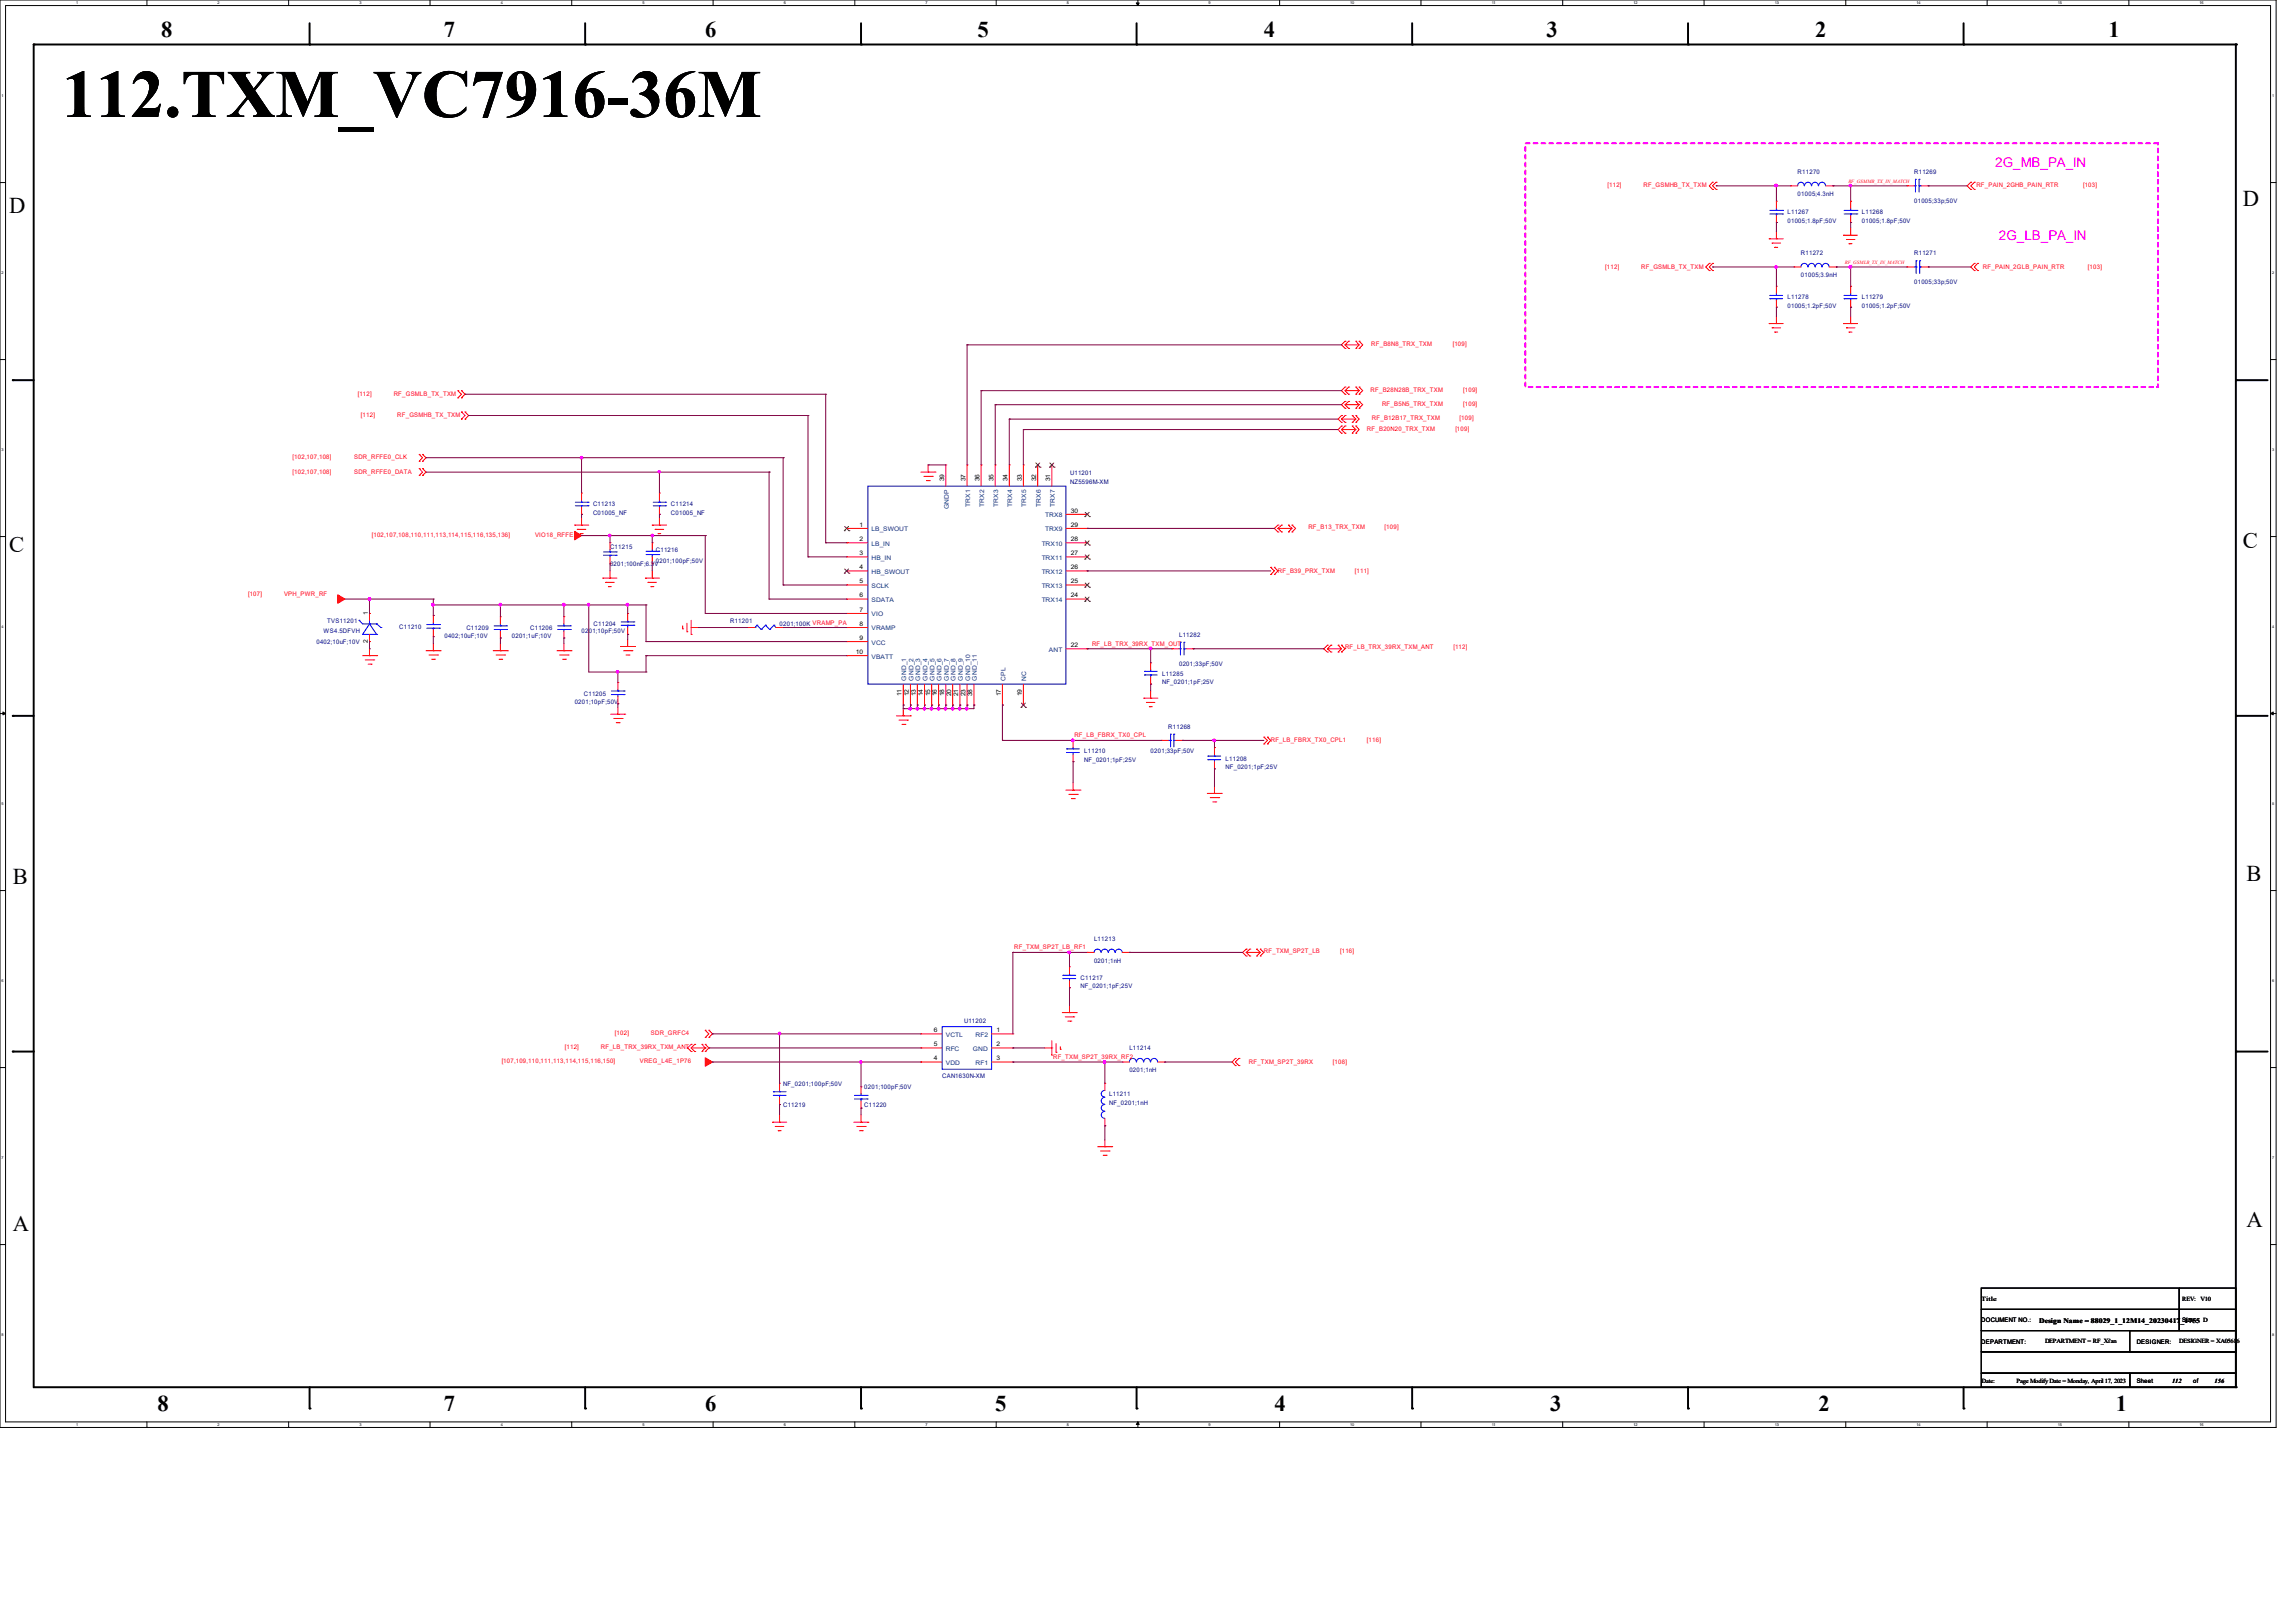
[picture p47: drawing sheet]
<svg xmlns="http://www.w3.org/2000/svg" width="297mm" height="210mm" viewBox="0 0 297 210" stroke-linecap="round" stroke-linejoin="round" font-family="sans-serif">
<defs><g id="words">
<text font-size="8.8" x="8" y="15.1">112.TXM_VC7916-36M</text>
<g font-size="2.9">
<text x="20.8" y="4.7">8</text>
<text x="57.4" y="4.7">7</text>
<text x="91.2" y="4.7">6</text>
<text x="126.4" y="4.7">5</text>
<text x="163.5" y="4.7">4</text>
<text x="200.1" y="4.7">3</text>
<text x="234.8" y="4.7">2</text>
<text x="272.8" y="4.7">1</text>
<text x="1.2" y="27.5">D</text>
<text x="290.1" y="26.6">D</text>
<text x="1.2" y="71.4">C</text>
<text x="290.1" y="71">C</text>
<text x="290.6" y="114">B</text>
<text x="1.7" y="114.4">B</text>
<text x="1.7" y="159.2">A</text>
<text x="290.6" y="158.8">A</text>
<text x="20.4" y="182.6">8</text>
<text x="57.4" y="182.6">7</text>
<text x="91.2" y="182.6">6</text>
<text x="128.7" y="182.6">5</text>
<text x="164.8" y="182.6">4</text>
<text x="200.5" y="182.6">3</text>
<text x="235.2" y="182.6">2</text>
<text x="273.7" y="182.6">1</text>
</g>
<g font-size="1.7" fill="#f0f">
<text x="258.1" y="21.5">2G_MB_PA_IN</text>
<text x="258.6" y="31.1">2G_LB_PA_IN</text>
</g>
<g font-size=".9">
<text x="263.8" y="171.2">Design Name = 88029_1_12M14_20230417</text>
<text x="282.1" y="171.2">_S1iiiz7e55 D</text>
<text x="282.1" y="171.2">_S1z7e55 D</text>
</g>
<g font-size=".8" fill="#000080">
<text x="232.5" y="22.5">R11270</text>
<text x="247.6" y="22.5">R11269</text>
<text x="231.2" y="27.7">L11267</text>
<text x="231.2" y="28.8">01005;1.8pF;50V</text>
<text x="232.5" y="25.4">01005;4.3nH</text>
<text x="240.8" y="27.7">L11268</text>
<text x="240.8" y="28.8">01005;1.8pF;50V</text>
<text x="247.6" y="26.2">01005;33p;50V</text>
<text x="233" y="33">R11272</text>
<text x="233" y="35.9">01005;3.9nH</text>
<text x="247.6" y="33">R11271</text>
<text x="231.2" y="38.7">L11278</text>
<text x="231.2" y="39.8">01005;1.2pF;50V</text>
<text x="240.8" y="38.7">L11279</text>
<text x="240.8" y="39.8">01005;1.2pF;50V</text>
<text x="247.6" y="36.8">01005;33p;50V</text>
<text x="76.7" y="65.5">C11213</text>
<text x="86.8" y="65.5">C11214</text>
<text x="138.4" y="61.5">U11201</text>
<text x="138.4" y="62.6">NZ5596M-XM</text>
<text x="76.7" y="66.6">C01005_NF</text>
<text x="78.9" y="71">C11215</text>
<text x="84.8" y="71.4">C11216</text>
<text x="86.8" y="66.6">C01005_NF</text>
<text x="78.9" y="73.3">0201;100nF;6.3V</text>
<text x="84.8" y="72.8">0201;100pF;50V</text>
<text x="40.9" y="83.3">0402;10uF;10V</text>
<text x="41.9" y="82">WS4.5DFVH</text>
<text x="42.3" y="80.6">TVS11201</text>
<text x="51.6" y="81.3">C11210</text>
<text x="57.5" y="82.6">0402;10uF;10V</text>
<text x="60.3" y="81.5">C11209</text>
<text x="66.2" y="82.6">0201;1uF;10V</text>
<text x="68.6" y="81.5">C11206</text>
<text x="75.2" y="82">02</text>
<text x="76.2" y="82">01;10pF;50V</text>
<text x="76.8" y="81">C11204</text>
<text x="94.4" y="80.6">R11201</text>
<text x="100.8" y="81">0201;100K</text>
<text x="152.5" y="82.4">L11282</text>
<text x="150.3" y="87.4">L11285</text>
<text x="150.3" y="88.5">NF_0201;1pF;25V</text>
<text x="152.5" y="86.1">0201;33pF;50V</text>
<text x="74.3" y="91.1">0201;10pF;50V</text>
<text x="75.5" y="90">C11205</text>
<text x="151.1" y="94.3">R11268</text>
<text x="140.3" y="97.5">L11210</text>
<text x="140.3" y="98.6">NF_0201;1pF;25V</text>
<text x="148.8" y="97.5">0201;33pF;50V</text>
<text x="158.5" y="98.4">L11208</text>
<text x="158.5" y="99.5">NF_0201;1pF;25V</text>
<text x="141.5" y="121.7">L11213</text>
<text x="141.5" y="124.5">0201;1nH</text>
<text x="139.8" y="126.7">C11217</text>
<text x="139.8" y="127.8">NF_0201;1pF;25V</text>
<text x="124.7" y="132.3">U11202</text>
<text x="146.1" y="135.9">L11214</text>
<text x="101.3" y="143.2">C11219</text>
<text x="101.3" y="140.5">NF_0201;100pF;50V</text>
<text x="111.8" y="143.2">C11220</text>
<text x="111.8" y="140.9">0201;100pF;50V</text>
<text x="121.9" y="139.4">CAN1630N-XM</text>
<text x="143.5" y="141.9">L11211</text>
<text x="143.5" y="143">NF_0201;1nH</text>
<text x="146.1" y="138.7">0201;1nH</text>
</g>
<g font-size=".8" fill="#f00">
<text x="207.9" y="24.3">[112]</text>
<text x="212.6" y="24.3">RF_GSMHB_TX_TXM</text>
<text x="255.7" y="24.3">RF_PAIN_2GHB_PAIN_RTR</text>
<text x="269.5" y="24.3">[103]</text>
<text x="207.6" y="34.8">[112]</text>
<text x="212.3" y="34.8">RF_GSMLB_TX_TXM</text>
<text x="256.5" y="34.8">RF_PAIN_2GLB_PAIN_RTR</text>
<text x="270.1" y="34.8">[103]</text>
<text x="177.4" y="44.7">RF_B8N8_TRX_TXM</text>
<text x="187.9" y="44.7">[109]</text>
<text x="46.3" y="51.2">[112]</text>
<text x="46.7" y="54">[112]</text>
<text x="50.9" y="51.2">RF_GSMLB_TX_TXM</text>
<text x="51.4" y="54">RF_GSMHB_TX_TXM</text>
<text x="177.3" y="50.7">RF_B28N28B_TRX_TXM</text>
<text x="178.8" y="52.5">RF_B5N5_TRX_TXM</text>
<text x="189.3" y="50.7">[109]</text>
<text x="189.3" y="52.5">[109]</text>
<text x="37.8" y="59.4">[102,107,108]</text>
<text x="45.8" y="59.4">SDR_RFFE0_CLK</text>
<text x="176.8" y="55.7">RF_B20N20_TRX_TXM</text>
<text x="177.5" y="54.3">RF_B12B17_TRX_TXM</text>
<text x="188.3" y="55.7">[109]</text>
<text x="188.8" y="54.3">[109]</text>
<text x="37.8" y="61.3">[102,107,108]</text>
<text x="45.8" y="61.3">SDR_RFFE0_DATA</text>
<text x="48.1" y="69.5">[102,107,108,110,111,113,114,115,116,135,136]</text>
<text x="69.2" y="69.5">VIO18_RFFE</text>
<text x="169.2" y="68.5">RF_B13_TRX_TXM</text>
<text x="179.1" y="68.5">[109]</text>
<text x="32.1" y="77.2">[107]</text>
<text x="36.7" y="77.2">VPH_PWR_RF</text>
<text x="165.3" y="74.1">RF_B39_PRX_TXM</text>
<text x="175.3" y="74.1">[111]</text>
<text x="105.1" y="80.8">VRAMP_PA</text>
<text x="141.3" y="83.6">RF_LB_TRX_39RX_TXM_OUT</text>
<text x="174" y="84">RF_LB_TRX_39RX_TXM_ANT</text>
<text x="188" y="84">[112]</text>
<text x="139" y="95.4">RF_LB_FBRX_TX0_CPL</text>
<text x="164.4" y="96">RF_LB_FBRX_TX0_CPL1</text>
<text x="176.8" y="96">[116]</text>
<text x="131.2" y="122.9">RF_TXM_SP2T_LB_RF1</text>
<text x="163.5" y="123.4">RF_TXM_SP2T_LB</text>
<text x="173.4" y="123.4">[116]</text>
<text x="64.9" y="137.5">[107,109,110,111,113,114,115,116,150]</text>
<text x="73.1" y="135.7">[112]</text>
<text x="77.7" y="135.7">RF_LB_TRX_39RX_TXM_ANT</text>
<text x="79.5" y="133.9">[102]</text>
<text x="82.8" y="137.5">VREG_L4E_1P76</text>
<text x="84.2" y="133.9">SDR_GRFC4</text>
<text x="136.2" y="137">RF_TXM_SP2T_39RX_RF2</text>
<text x="161.5" y="137.6">RF_TXM_SP2T_39RX</text>
<text x="172.4" y="137.6">[108]</text>
</g>
<g font-size=".8">
<text x="122.1" y="62.3" transform="rotate(-90 122.1 62.3)">39</text>
<text x="124.9" y="62.3" transform="rotate(-90 124.9 62.3)">37</text>
<text x="126.7" y="62.3" transform="rotate(-90 126.7 62.3)">36</text>
<text x="128.5" y="62.3" transform="rotate(-90 128.5 62.3)">35</text>
<text x="130.3" y="62.3" transform="rotate(-90 130.3 62.3)">34</text>
<text x="132.2" y="62.3" transform="rotate(-90 132.2 62.3)">33</text>
<text x="134" y="62.3" transform="rotate(-90 134 62.3)">32</text>
<text x="135.8" y="62.3" transform="rotate(-90 135.8 62.3)">31</text>
<text x="111.2" y="68.2">1</text>
<text x="111.2" y="70">2</text>
<text x="111.2" y="71.8">3</text>
<text x="138.5" y="71.8">27</text>
<text x="138.5" y="70">28</text>
<text x="138.5" y="68.2">29</text>
<text x="138.5" y="66.3">30</text>
<text x="111.2" y="73.7">4</text>
<text x="111.2" y="75.5">5</text>
<text x="111.2" y="77.3">6</text>
<text x="138.5" y="77.3">24</text>
<text x="138.5" y="75.5">25</text>
<text x="138.5" y="73.7">26</text>
<text x="47.6" y="83.2" transform="rotate(-90 47.6 83.2)">2</text>
<text x="47.6" y="79.6" transform="rotate(-90 47.6 79.6)">1</text>
<text x="111.2" y="79.2">7</text>
<text x="111.2" y="81">8</text>
<text x="111.2" y="82.8">9</text>
<text x="138.5" y="83.7">22</text>
<text x="110.7" y="84.6">10</text>
<text x="116.6" y="90.1" transform="rotate(-90 116.6 90.1)">11</text>
<text x="117.6" y="90.1" transform="rotate(-90 117.6 90.1)">12</text>
<text x="118.4" y="90.1" transform="rotate(-90 118.4 90.1)">13</text>
<text x="119.4" y="90.1" transform="rotate(-90 119.4 90.1)">14</text>
<text x="120.3" y="90.1" transform="rotate(-90 120.3 90.1)">15</text>
<text x="121.2" y="90.1" transform="rotate(-90 121.2 90.1)">16</text>
<text x="122.1" y="90.1" transform="rotate(-90 122.1 90.1)">18</text>
<text x="123" y="90.1" transform="rotate(-90 123 90.1)">20</text>
<text x="124" y="90.1" transform="rotate(-90 124 90.1)">21</text>
<text x="124.9" y="90.1" transform="rotate(-90 124.9 90.1)">23</text>
<text x="125.8" y="90.1" transform="rotate(-90 125.8 90.1)">38</text>
<text x="129.5" y="90.1" transform="rotate(-90 129.5 90.1)">17</text>
<text x="132.2" y="90.1" transform="rotate(-90 132.2 90.1)">19</text>
<text x="120.8" y="137.2">4</text>
<text x="120.8" y="135.4">5</text>
<text x="120.8" y="133.6">6</text>
<text x="128.9" y="133.6">1</text>
<text x="128.9" y="135.4">2</text>
<text x="128.9" y="137.2">3</text>
<text x="256.3" y="168.3">Title</text>
<text x="256.3" y="171.1">DOCUMENT NO.:</text>
<text x="256.3" y="173.9">DEPARTMENT:</text>
<text x="264.5" y="173.8">DEPARTMENT = RF_Xi'an</text>
<text x="276.4" y="173.9">DESIGNER:</text>
<text x="281.9" y="173.8">DESIGNER = XA0561</text>
<text x="282.3" y="168.3">REV:</text>
<text x="284.6" y="168.3">V10</text>
<text x="289.3" y="173.8">6</text>
<text x="256.4" y="178.9">Date:</text>
<text x="260.9" y="178.9">Page Modify Date = Monday, April 17, 2023</text>
<text x="276.4" y="179">Sheet</text>
<text x="281" y="178.9">112</text>
<text x="283.7" y="179">of</text>
<text x="286.5" y="178.9">156</text>
</g>
<g font-size=".8" fill="#004080">
<text x="122.7" y="65.9" transform="rotate(-90 122.7 65.9)">GNDP</text>
<text x="125.5" y="65.6" transform="rotate(-90 125.5 65.6)">TRX1</text>
<text x="127.3" y="65.6" transform="rotate(-90 127.3 65.6)">TRX2</text>
<text x="129.1" y="65.6" transform="rotate(-90 129.1 65.6)">TRX3</text>
<text x="130.9" y="65.6" transform="rotate(-90 130.9 65.6)">TRX4</text>
<text x="132.8" y="65.6" transform="rotate(-90 132.8 65.6)">TRX5</text>
<text x="134.6" y="65.6" transform="rotate(-90 134.6 65.6)">TRX6</text>
<text x="136.4" y="65.6" transform="rotate(-90 136.4 65.6)">TRX7</text>
<text x="112.7" y="68.7">LB_SWOUT</text>
<text x="112.7" y="70.6">LB_IN</text>
<text x="134.7" y="70.6">TRX10</text>
<text x="135.2" y="68.7">TRX9</text>
<text x="135.2" y="66.9">TRX8</text>
<text x="112.7" y="72.4">HB_IN</text>
<text x="112.7" y="74.3">HB_SWOUT</text>
<text x="112.7" y="76.1">SCLK</text>
<text x="112.7" y="77.9">SDATA</text>
<text x="134.7" y="77.9">TRX14</text>
<text x="134.7" y="76.1">TRX13</text>
<text x="134.7" y="74.3">TRX12</text>
<text x="134.7" y="72.4">TRX11</text>
<text x="112.7" y="79.8">VIO</text>
<text x="112.7" y="81.6">VRAMP</text>
<text x="112.7" y="83.4">VCC</text>
<text x="112.7" y="85.2">VBATT</text>
<text x="117.2" y="88.1" transform="rotate(-90 117.2 88.1)">GND_1</text>
<text x="118.2" y="88.1" transform="rotate(-90 118.2 88.1)">GND_2</text>
<text x="119" y="88.1" transform="rotate(-90 119 88.1)">GND_3</text>
<text x="120" y="88.1" transform="rotate(-90 120 88.1)">GND_4</text>
<text x="120.9" y="88.1" transform="rotate(-90 120.9 88.1)">GND_5</text>
<text x="121.8" y="88.1" transform="rotate(-90 121.8 88.1)">GND_6</text>
<text x="122.7" y="88.1" transform="rotate(-90 122.7 88.1)">GND_7</text>
<text x="123.6" y="88.1" transform="rotate(-90 123.6 88.1)">GND_8</text>
<text x="124.5" y="88.1" transform="rotate(-90 124.5 88.1)">GND_9</text>
<text x="125.5" y="88.1" transform="rotate(-90 125.5 88.1)">GND_10</text>
<text x="126.4" y="88.1" transform="rotate(-90 126.4 88.1)">GND_11</text>
<text x="130" y="88.1" transform="rotate(-90 130 88.1)">CPL</text>
<text x="132.8" y="88.1" transform="rotate(-90 132.8 88.1)">NC</text>
<text x="135.7" y="84.3">ANT</text>
<text x="122.3" y="137.8">VDD</text>
<text x="122.3" y="136">RFC</text>
<text x="122.3" y="134.2">VCTL</text>
<text x="125.9" y="136">GND</text>
<text x="126.2" y="134.2">RF2</text>
<text x="126.2" y="137.8">RF1</text>
</g>
<g font-size=".6" fill="#f00">
<text x="239.1" y="23.7">RF_GSMMB_TX_IN_MATCH</text>
<text x="238.6" y="34.2">RF_GSMLB_TX_IN_MATCH</text>
</g>
<g font-size=".5">
<text x="9.9" y=".6">1</text>
<text x="28.2" y=".6">2</text>
<text x="46.5" y=".6">3</text>
<text x="64.8" y=".6">4</text>
<text x="83.1" y=".6">5</text>
<text x="101.4" y=".6">6</text>
<text x="119.7" y=".6">7</text>
<text x="138" y=".6">8</text>
<text x="156.3" y=".6">9</text>
<text x="174.7" y=".6">10</text>
<text x="193" y=".6">11</text>
<text x="211.3" y=".6">12</text>
<text x="229.6" y=".6">13</text>
<text x="247.9" y=".6">14</text>
<text x="266.2" y=".6">15</text>
<text x="284.5" y=".6">16</text>
<text x=".2" y="12.6">1</text>
<text x="293.9" y="12.6">1</text>
<text x=".2" y="35.5">2</text>
<text x="293.9" y="35.5">2</text>
<text x=".2" y="58.4">3</text>
<text x="293.9" y="58.4">3</text>
<text x=".2" y="81.3">4</text>
<text x="293.9" y="81.3">4</text>
<text x=".2" y="104.2">5</text>
<text x="293.9" y="104.2">5</text>
<text x=".2" y="127.1">6</text>
<text x="293.9" y="127.1">6</text>
<text x=".2" y="150">7</text>
<text x="293.9" y="150">7</text>
<text x=".2" y="172.9">8</text>
<text x="293.9" y="172.9">8</text>
<text x="9.9" y="184.5">1</text>
<text x="28.2" y="184.5">2</text>
<text x="46.5" y="184.5">3</text>
<text x="64.8" y="184.5">4</text>
<text x="83.1" y="184.5">5</text>
<text x="101.4" y="184.5">6</text>
<text x="119.7" y="184.5">7</text>
<text x="138" y="184.5">8</text>
<text x="156.3" y="184.5">9</text>
<text x="174.7" y="184.5">10</text>
<text x="193" y="184.5">11</text>
<text x="211.3" y="184.5">12</text>
<text x="229.6" y="184.5">13</text>
<text x="247.9" y="184.5">14</text>
<text x="266.2" y="184.5">15</text>
<text x="284.5" y="184.5">16</text>
</g>
</g></defs>
<g fill="none" stroke="#000" stroke-width=".13">
<path d="M0 0h294.4v184.7h-294.4zM.7 .7h293v183.3h-293zM19 0v.7M37.3 0v.7M55.6 0v.7M74 0v.7M92.2 0v.7M110.6 0v.7M128.9 0v.7M147 .4h.4l-.2 .3zM147.2 0v.7M165.5 0v.7"/>
<path d="M183.8 0v.7M202.1 0v.7M220.4 0v.7M238.8 0v.7M257 0v.7M275.4 0v.7M0 23.6h.7M293.7 23.6h.7M0 46.5h.7M293.7 46.5h.7M0 69.4h.7M293.7 69.4h.7"/>
<path d="M0 92.3h.7M.4 92.1l.3 .2-.3 .2zM293.7 92.3l.3-.2v.4zM293.7 92.3h.7M0 115.2h.7M293.7 115.2h.7M0 138.1h.7M293.7 138.1h.7M0 161h.7M293.7 161h.7M19 184v.7M37.3 184v.7"/>
<path d="M55.6 184v.7M74 184v.7M92.2 184v.7M110.6 184v.7M128.9 184v.7M147.2 184l.2 .3h-.4zM147.2 184v.7M165.5 184v.7M183.8 184v.7M202.1 184v.7M220.4 184v.7M238.8 184v.7"/>
<path d="M257 184v.7M275.4 184v.7"/>
</g>
<path d="M147 .4h.4l-.2 .3zM.4 92.1l.3 .2-.3 .2zM293.7 92.3l.3-.2v.4zM147.2 184l.2 .3h-.4z" fill="#000"/>
<g fill="none" stroke="#000" stroke-width=".25">
<path d="M4.4 5.8h.1M4.4 5.8h284.8M4.4 5.8v173.7h284.8M40 5.8h.1M40 3v2.8M75.7 5.8h.1M75.7 3v2.8M111.4 5.8h.1M111.4 3v2.8M147 5.8h.1M147 3v2.8M182.7 5.8h.1"/>
<path d="M182.7 3v2.8M218.4 5.8h.1M218.4 3v2.8M254 5.8h.1M254 3v2.8M289.2 5.8h.1M289.2 5.8v173.7M1.7 49.2h.1M1.7 49.2h2.7M289.2 49.2h.1M289.2 49.2h4.1M1.7 92.6h.1"/>
<path d="M1.7 92.6h2.7M289.2 92.6h.1M289.2 92.6h4.1M1.7 136.1h.1M1.7 136.1h2.7M289.2 136.1h.1M289.2 136.1h4.1M40 179.5v2.7M75.7 179.5v2.7M111.4 179.5v2.7M147 179.5v2.7M182.7 179.5v2.7"/>
<path d="M218.4 179.5v2.7M254 179.5v2.7M289.2 179.5h.1M40 182.2h.1M75.7 182.2h.1M111.4 182.2h.1M147 182.2h.1M182.7 182.2h.1M218.4 182.2h.1M254 182.2h.1"/>
</g>
<path d="M197.3 18.5h81.8v31.6h-81.8z" fill="none" stroke="#f0f" stroke-width=".25" stroke-dasharray=".5 .5"/>
<g fill="none" stroke="#f00" stroke-width=".13">
<path d="M221.1 35h.1M221.1 34.1h.1M221.1 34.1l-.5 .4 .5 .5M221.5 24.5h.1M221.5 23.6h.1M221.5 35h.1M221.5 34.1h.1M221.5 23.6l-.4 .4 .4 .5M221.5 34.1l-.4 .4 .4 .5M222 24.5h.1M222 23.6h.1M222 23.6l-.5 .4 .5 .5"/>
<path d="M228.9 30.9h.1M228.9 30.9h1.8M229.2 31.5h.1M229.2 31.5h1.1M229.6 32h.1M229.6 32h.4M229.8 30.9h.1M229.8 30v.9M238.5 30.4h.1M238.5 30.4h1.8M238.8 31h.1M238.8 31h1.1"/>
<path d="M239.2 31.5h.1M239.2 31.5h.4M239.4 30.4h.1M239.4 29.5v.9M254.9 24.5h.1M254.9 23.6h.1M254.9 23.6l-.4 .4 .4 .5M255.4 23.6h.1M255.4 24.5h.1M255.4 35h.1M255.4 34.1h.1M255.4 23.6l-.5 .4 .5 .5"/>
<path d="M255.4 34.1l-.5 .4 .5 .5M255.8 34.1h.1M255.8 35h.1M255.8 34.1l-.4 .4 .4 .5M228.9 41.9h.1M228.9 41.9h1.8M229.2 42.4h.1M229.2 42.4h1.1M229.6 43h.1M229.6 43h.4M229.8 41.9h.1M229.8 40.9v1"/>
<path d="M238.5 41.9h.1M238.5 41.9h1.8M238.8 42.4h.1M238.8 42.4h1.1M239.2 43h.1M239.2 43h.4M239.4 41.9h.1M239.4 40.9v1M74.3 67.9h.1M74.3 67.9h1.9M74.7 68.5h.1M74.7 68.5h1.1"/>
<path d="M75.1 69h.1M75.1 69h.3M75.2 67.9h.1M75.2 67v.9M78 74.8h.1M78 74.8h1.8M78.4 75.4h.1M78.4 75.4h1.1M78.7 75.9h.1M78.7 75.9h.4M78.9 74.8h.1M78.9 73.9v.9"/>
<path d="M83.5 74.8h.1M83.5 74.8h1.8M83.8 75.4h.1M83.8 75.4h1.1M84.2 75.9h.1M84.2 75.9h.4M84.4 67.9h.1M84.4 74.8h.1M84.4 67.9h1.8M84.4 73.9v.9M84.8 68.5h.1M84.8 68.5h1.1"/>
<path d="M85.1 69h.1M85.1 69h.4M85.3 67.9h.1M85.3 67v.9M119.1 61.1h1.8M119.5 61.6h1.1M119.8 62.2h.4M120.1 61.1h.1M120.1 60.2v.9M120.2 62.2h.1M120.6 61.6h.1M120.9 61.1h.1"/>
<path d="M46.9 84.8h1.8M47.2 85.4h1.1M47.6 85.9h.4M47.8 84.8h.1M47.8 83.9v.9M48 85.9h.1M48.3 85.4h.1M48.7 84.8h.1M55.1 84.2h1.8M55.5 84.8h1.1M55.8 85.3h.4M56 84.2h.1"/>
<path d="M56 83.3v.9M56.2 85.3h.1M56.6 84.8h.1M56.9 84.2h.1M63.8 84.2h1.9M64.2 84.8h1.1M64.6 85.3h.3M64.7 84.2h.1M64.7 83.3v.9M64.9 85.3h.1M65.3 84.8h.1M65.7 84.2h.1"/>
<path d="M72.1 84.2h1.8M72.4 84.8h1.1M72.8 85.3h.4M72.9 84.2h.1M72.9 83.3v.9M73.2 85.3h.1M73.5 84.8h.1M73.9 84.2h.1M79 92.4h1.8M79.4 93h1.1M79.7 93.5h.4M79.9 92.4h.1"/>
<path d="M79.9 91.5v.9M80.1 93.5h.1M80.3 83.7h1.8M80.5 93h.1M80.6 84.2h1.1M80.8 92.4h.1M81 84.8h.4M81.2 83.7h.1M81.2 82.8v.9M81.4 84.8h.1M81.7 84.2h.1M82.1 83.7h.1"/>
<path d="M88.3 81.4h.1M88.3 81v.4M88.9 81.7h.1M88.9 80.6v1.1M89.4 81.2h.1M89.4 82.1h.1M89.4 81.2h.9M89.4 80.3v1.8M116 92.6h1.8M116.3 93.2h1.1M116.7 93.7h.4M116.8 92.6h.1"/>
<path d="M116.8 91.7v.9M117.1 93.7h.1M117.4 93.2h.1M117.8 92.6h.1M148 90.3h.1M148 90.3h1.8M148.3 90.9h.1M148.3 90.9h1.1M148.7 91.4h.1M148.7 91.4h.4M148.8 90.3h.1M148.8 89.4v.9"/>
<path d="M137.9 102.2h1.8M138.3 102.8h1.1M138.6 103.3h.4M138.8 102.2h.1M138.8 101.3v.9M139 103.3h.1M139.4 102.8h.1M139.7 102.2h.1M156.2 102.7h1.8M156.5 103.2h1.1M156.9 103.8h.4M157.1 102.7h.1"/>
<path d="M157.1 101.8v.9M157.3 103.8h.1M157.6 103.2h.1M158 102.7h.1M135.1 135.6h1M136.1 135.6h.1M136.1 136.5h.1M136.1 134.7v1.8M136.6 136.1h.1M136.6 135v1.1M137.2 135.8h.1M137.2 135.4v.4"/>
<path d="M137.4 131h1.8M137.8 131.6h1.1M138.1 132.1h.4M138.3 131h.1M138.3 130.1v.9M138.5 132.1h.1M138.9 131.6h.1M139.2 131h.1M99.9 145.2h.1M99.9 145.2h1.9M100.3 145.8h.1M100.3 145.8h1.1"/>
<path d="M100.7 146.3h.1M100.7 146.3h.3M100.8 145.2h.1M100.8 144.3v.9M110.4 145.2h1.9M110.8 145.8h1.1M111.2 146.3h.3M111.4 145.2h.1M111.4 144.3v.9M111.5 146.3h.1M111.9 145.8h.1M112.3 145.2h.1"/>
<path d="M142 148.4h1.8M142.4 148.9h1.1M142.7 149.5h.4M142.9 148.4h.1M142.9 147.5v.9M143.1 149.5h.1M143.5 148.9h.1M143.8 148.4h.1"/>
</g>
<path d="M91.2 136.9l1 .5-1 .6z" fill-rule="evenodd" fill="#f00"/>
<g fill="none" stroke="#f00" stroke-width=".13">
<path d="M173.5 53.8h.1M173.5 54.7h.1M173.5 54.2h.1M173.5 55.1h.1M173.5 56h.1M173.5 55.6h.1M173.5 53.8l-.4 .4 .4 .5M173.5 54.2l.5 .5M173.5 54.2h1.9M173.5 55.1l-.4 .5 .4 .4M173.5 55.6l.5 .4M173.5 55.6h1.9"/>
<path d="M174 44.2h.1M174 45.1h.1M174 44.6h.1M174 50.1h.1M174 51h.1M174 50.5h.1M174 51.9h.1M174 52.8h.1M174 52.4h.1M174 54.7h.1M174 53.8h.1M174 56h.1"/>
<path d="M174 55.1h.1M174 44.2l-.5 .4 .5 .5M174 44.6l.5 .5M174 44.6h1.8M174 50.1l-.5 .4 .5 .5M174 50.5l.5 .5M174 50.5h1.8M174 51.9l-.5 .5 .5 .4M174 52.4l.5 .4M174 52.4h1.8M174 53.8l-.5 .4M174 55.1l-.5 .5"/>
<path d="M174.5 45.1h.1M174.5 44.2h.1M174.5 51h.1M174.5 50.1h.1M174.5 52.8h.1M174.5 51.9h.1M174.5 44.2l-.5 .4M174.5 50.1l-.5 .4M174.5 51.9l-.5 .5M174.9 53.8h.1M174.9 54.7h.1M174.9 55.1h.1"/>
<path d="M174.9 56h.1M174.9 53.8l.5 .4M174.9 55.1l.5 .5M175.4 44.2h.1M175.4 45.1h.1M175.4 50.1h.1M175.4 51h.1M175.4 51.9h.1M175.4 52.8h.1M175.4 54.7h.1M175.4 53.8h.1M175.4 56h.1"/>
<path d="M175.4 55.1h.1M175.4 44.2l.4 .4M175.4 51.9l.4 .5M175.4 50.1l.4 .4M175.4 53.8l.4 .4-.4 .5M175.4 54.2l-.5 .5M175.4 55.1l.4 .5-.4 .4M175.4 55.6l-.5 .4M175.8 45.1h.1M175.8 44.2h.1M175.8 51h.1M175.8 50.1h.1"/>
<path d="M175.8 52.8h.1M175.8 51.9h.1M175.8 44.2l.5 .4-.5 .5M175.8 44.6l-.4 .5M175.8 50.1l.5 .4-.5 .5M175.8 50.5l-.4 .5M175.8 51.9l.5 .5-.5 .4M175.8 52.4l-.4 .4M164.4 73.4h.1M164.4 74.3h.1M164.4 73.4l.4 .5-.4 .4M164.8 73.4h.1"/>
<path d="M164.8 74.3h.1M164.8 73.4l.5 .5-.5 .4M165.3 67.9h.1M165.3 68.8h.1M165.3 68.4h.1M165.3 67.9l-.5 .5 .5 .4M165.3 68.4l.5 .4M165.3 68.4h1.8M165.8 68.8h.1M165.8 67.9h.1M165.8 67.9l-.5 .5M166.7 67.9h.1"/>
<path d="M166.7 68.8h.1M166.7 67.9l.4 .5M167.1 68.8h.1M167.1 67.9h.1M167.1 67.9l.5 .5-.5 .4M167.1 68.4l-.4 .4M163.5 95.4h.1M163.5 96.3h.1M163.5 95.4l.5 .4-.5 .5M164 95.4h.1M164 96.3h.1M164 95.4l.4 .4-.4 .5"/>
<path d="M171.7 83.5h.1M171.7 84.4h.1M171.7 83.9h.1M171.7 83.5l-.5 .4 .5 .5M171.7 83.9l.5 .5M171.7 83.9h1.8M172.2 84.4h.1M172.2 83.5h.1M172.2 83.5l-.5 .4M173.1 83.5h.1M173.1 84.4h.1M173.1 83.5l.4 .4"/>
<path d="M173.5 84.4h.1M173.5 83.5h.1M173.5 83.5l.5 .4-.5 .5M173.5 83.9l-.4 .5M89.4 136.1h.1M89.4 135.1h.1M89.4 135.1l-.5 .5 .5 .5M89.4 135.6l.5 .5M89.4 135.6h1.8M89.9 135.1h.1M89.9 136.1h.1M89.9 135.1l-.5 .5"/>
<path d="M90.8 136.1h.1M90.8 135.1h.1M90.8 135.1l.4 .5M91.2 136.9l1 .5-1 .6zM91.2 134.2h.1M91.2 133.3h.1M91.2 135.1h.1M91.2 136.1h.1M91.2 135.6h.1M91.2 133.3l.5 .5-.5 .4M91.2 135.1l.5 .5-.5 .5M91.2 135.6l-.4 .5"/>
<path d="M91.7 133.3h.1M91.7 134.2h.1M91.7 133.3l.5 .5-.5 .4M159.8 137.9h.1M159.8 136.9h.1M159.8 136.9l-.4 .5 .4 .5M160.3 136.9h.1M160.3 137.9h.1M160.3 136.9l-.5 .5 .5 .5M161.2 122.8h.1M161.2 123.7h.1M161.2 123.2h.1"/>
<path d="M161.2 122.8l-.5 .4 .5 .5M161.2 123.2l.5 .5M161.2 123.2h1.8M161.7 123.7h.1M161.7 122.8h.1M161.7 122.8l-.5 .4M162.6 122.8h.1M162.6 123.7h.1M162.6 122.8l.4 .4M163 123.7h.1M163 122.8h.1M163 122.8l.5 .4-.5 .5"/>
<path d="M163 123.2l-.4 .5"/>
</g>
<path d="M43.7 77l.9 .5-.9 .6z" fill-rule="evenodd" fill="#f00"/>
<path d="M43.7 77l.9 .5-.9 .6z" fill="none" stroke="#f00" stroke-width=".13"/>
<path d="M74.3 68.7l.9 .6-.9 .5z" fill-rule="evenodd" fill="#f00"/>
<g fill="none" stroke="#f00" stroke-width=".13">
<path d="M229.8 28.8h.1M229.8 26h.1M229.8 39.8h.1M229.8 37h.1M229.8 26v1M229.8 27.9v.9M229.8 37v.9M229.8 38.9v.9M231.6 24h.1M231.6 24h.9M232.1 34.5h.1M232.1 34.5h.9"/>
<path d="M236.2 24h.9M236.6 34.5h.9M237.1 24h.1M237.5 34.5h.1M239.4 39.8h.1M239.4 37h.1M239.4 28.8h.1M239.4 26h.1M239.4 26v1M239.4 27.9v.9M239.4 37v.9M239.4 38.9v.9"/>
<path d="M246.7 24h.1M246.7 34.5h.1M246.7 24h.9M246.7 34.5h.9M248.5 24h.9M248.5 34.5h.9M249.4 24h.1M249.4 34.5h.1M54.2 58.8h.1M54.2 59.7h.1M54.2 58.8l.5 .4-.5 .5M54.7 59.7h.1"/>
<path d="M54.7 58.8h.1M54.7 58.8l.4 .4-.4 .5M59.2 50.5h.1M59.2 51.5h.1M59.2 50.5l.5 .5-.5 .5M59.7 51.5h.1M59.7 50.5h.1M59.7 53.3h.1M59.7 54.2h.1M59.7 50.5l.5 .5-.5 .5M59.7 53.3l.5 .5-.5 .4M60.2 54.2h.1"/>
<path d="M60.2 53.3h.1M60.2 53.3l.4 .5-.4 .4M47.8 79.4h.1M47.8 79.4v.9M54.2 60.6h.1M54.2 61.5h.1M54.2 60.6l.5 .5-.5 .4M54.7 61.5h.1M54.7 60.6h.1M54.7 60.6l.4 .5-.4 .4M56 79.6h.1M56 79.6v1"/>
<path d="M64.7 79.8h.1M64.7 79.8v.9M72.9 79.8h.1M72.9 79.8v.9M74.3 68.7l.9 .6-.9 .5zM75.2 66.5h.1M75.2 63.8h.1M75.2 63.8v.9M75.2 65.7v.8M78.9 72.9h.1M78.9 70.2h.1M78.9 70.2v.9"/>
<path d="M78.9 72.1v.8M81.2 79.4h.1M81.2 79.4v.9M84.4 70.2h.1M84.4 72.9h.1M84.4 70.2v.9M84.4 72.1v.8M85.3 66.5h.1M85.3 63.8h.1M85.3 63.8v.9M85.3 65.7v.8M109.5 68.4h.1"/>
<path d="M109.5 70.2h.1M109.5 72.1h.1M109.5 73.9h.1M109.5 75.7h.1M109.5 77.5h.1M109.5 79.4h.1M109.5 68.4h2.8M109.5 70.2h2.8M109.5 72.1h2.8M109.5 73.9h2.8M109.5 75.7h2.8M109.5 77.5h2.8"/>
<path d="M109.5 79.4h2.8M122.3 60.2h.1M122.3 60.2v2.7M125.1 60.2h.1M125.1 60.2v2.7M126.9 60.2h.1M126.9 60.2v2.7M128.7 60.2h.1M128.7 60.2v2.7M130.6 60.2h.1M130.6 60.2v2.7M132.4 60.2h.1"/>
<path d="M132.4 60.2v2.7M134.2 60.2h.1M134.2 60.2v2.7M136.1 60.2h.1M136.1 60.2v2.7M137.9 68.4h2.7M137.9 70.2h2.7M137.9 72.1h2.7M137.9 73.9h2.7M137.9 75.7h2.7M137.9 77.5h2.7M137.9 66.5h2.7"/>
<path d="M140.6 77.5h.1M140.6 75.7h.1M140.6 73.9h.1M140.6 72.1h.1M140.6 70.2h.1M140.6 68.4h.1M140.6 66.5h.1M47.8 83h.1M47.8 82.1v.9M56 82.4h.1M56 81.4v1M64.7 82.5h.1"/>
<path d="M64.7 81.7v.8M72.9 82.5h.1M72.9 81.7v.8M79.9 88.3h.1M79.9 91.1h.1M79.9 88.3v.9M79.9 90.1v1M81.2 82.1h.1M81.2 81.2v.9M96.7 81.2h.1M96.7 81.2h1M100.4 81.2h.9"/>
<path d="M101.3 81.2h.1M109.5 81.2h.1M109.5 83h.1M109.5 84.8h.1M109.5 81.2h2.8M109.5 83h2.8M109.5 84.8h2.8M116.8 91.2h.1M116.8 88.5v2.7M117.8 91.2h.1M117.8 88.5v2.7M118.7 91.2h.1"/>
<path d="M118.7 88.5v2.7M119.6 91.2h.1M119.6 88.5v2.7M120.5 91.2h.1M120.5 88.5v2.7M121.4 91.2h.1M121.4 88.5v2.7M122.3 91.2h.1M122.3 88.5v2.7M123.2 91.2h.1M123.2 88.5v2.7M124.2 91.2h.1"/>
<path d="M124.2 88.5v2.7M125.1 91.2h.1M125.1 88.5v2.7M126 91.2h.1M126 88.5v2.7M129.7 91.2h.1M129.7 88.5v2.7M132.4 91.2h.1M132.4 88.5v2.7M137.9 83.9h2.7M138.8 95.8h.1M138.8 98.6h.1"/>
<path d="M138.8 95.8v.9M138.8 97.7v.9M140.6 83.9h.1M148.8 85.8h.1M148.8 88.5h.1M148.8 85.8v.9M148.8 87.6v.9M150.2 95.8h.1M150.2 95.8h.9M151.6 83.9h.1M151.6 83.9h.9M152.1 95.8h.9"/>
<path d="M153 95.8h.1M153.4 83.9h.9M154.3 83.9h.1M157.1 96.7h.1M157.1 99.5h.1M157.1 96.7v1M157.1 98.6v.9M119.1 137.4h.1M119.1 135.6h.1M119.1 133.8h.1M119.1 137.4h2.8M119.1 133.8h2.8"/>
<path d="M119.1 135.6h2.8M128.3 137.4h2.7M128.3 133.8h2.7M128.3 135.6h2.7M131 133.8h.1M131 135.6h.1M131 137.4h.1M138.3 125.1h.1M138.3 127.8h.1M138.3 125.1v.9M138.3 126.9v.9M140.6 123.2h.1"/>
<path d="M140.6 123.2h.9M145.2 137.4h.1M145.2 123.2h.9M145.2 137.4h.9M146.1 123.2h.1M149.8 137.4h.9M150.7 137.4h.1M100.8 140.2h.1M100.8 142.9h.1M100.8 140.2v.9M100.8 142v.9M111.4 140.6h.1"/>
<path d="M111.4 143.4h.1M111.4 140.6v.9M111.4 142.5v.9M142.9 145.7h.1M142.9 140.2h.1M142.9 140.2v.9M142.9 144.7v1"/>
</g>
<path d="M256.3 166.7h25.6v2.7h-25.6zM256.3 169.4h25.6v2.8h-25.6zM256.3 177.7h19.2v1.8h-19.2zM256.3 174.9h32.9v2.8h-32.9zM256.3 172.2h32.9v2.7h-32.9zM275.5 177.7h13.7v1.8h-13.7zM275.5 172.2h13.7v2.7h-13.7zM281.9 166.7h7.3v2.7h-7.3zM281.9 169.4h7.3v2.8h-7.3z" fill="none" stroke="#000" stroke-width=".13"/>
<g fill="none" stroke="#00f" stroke-width=".13">
<path d="M228.9 38.2h.1M228.9 38.7h.1M228.9 38.2h1.7M228.9 38.7h1.7M228.9 27.2h1.7M228.9 27.7h1.7M229.8 27.7h.1M229.8 27.2h.1M229.8 38.7h.1M229.8 38.2h.1M229.8 27v.2M229.8 27.7v.2"/>
<path d="M229.8 37.9v.3M229.8 38.7v.2M230.6 27.2h.1M230.6 27.7h.1M233.4 24a.43 .43 0 0 0-.4-.4 .43 .43 0 0 0-.5 .4M233.8 34.5a.44 .44 0 0 0-.4-.4 .44 .44 0 0 0-.4 .4M234.3 24a.44 .44 0 0 0-.4-.4 .44 .44 0 0 0-.5 .4M234.8 34.5a.44 .44 0 0 0-.5-.4 .44 .44 0 0 0-.4 .4M235.2 24a.43 .43 0 0 0-.4-.4 .43 .43 0 0 0-.4 .4M235.7 34.5a.43 .43 0 0 0-.5-.4 .43 .43 0 0 0-.4 .4M236.1 24a.44 .44 0 0 0-.4-.4 .44 .44 0 0 0-.5 .4M236.6 34.5a.44 .44 0 0 0-.4-.4 .44 .44 0 0 0-.5 .4"/>
<path d="M238.5 38.2h.1M238.5 38.7h.1M238.5 38.2h1.7M238.5 38.7h1.7M238.5 27.2h1.7M238.5 27.7h1.7M239.4 38.7h.1M239.4 38.2h.1M239.4 27.7h.1M239.4 27.2h.1M239.4 27v.2M239.4 27.7v.2"/>
<path d="M239.4 37.9v.3M239.4 38.7v.2M240.2 27.2h.1M240.2 27.7h.1M247.6 24h.2M247.6 34.5h.3M247.8 24h.1M247.8 23.2h.1M247.8 23.2v1.6M247.9 33.7h.1M247.9 34.5h.1M247.9 33.7v1.7"/>
<path d="M248.2 23.2h.1M248.2 24h.1M248.2 24h.3M248.2 23.2v1.6M248.3 34.5h.1M248.3 33.7h.1M248.3 34.5h.2M248.3 33.7v1.7M74.4 65h1.7M74.4 65.4h1.7M75.2 65.4h.1M75.2 65h.1"/>
<path d="M75.2 64.7v.3M75.2 65.4v.3M76.1 65h.1M76.1 65.4h.1M78.1 71.4h1.6M78.1 71.8h1.6M78.9 71.8h.1M78.9 71.4h.1M78.9 71.1v.3M78.9 71.8v.3M79.7 71.4h.1M79.7 71.8h.1"/>
<path d="M83.6 71.8h1.6M83.6 71.3h1.6M84.4 71.3h.1M84.4 71.8h.1M84.4 71.1v.2M84.4 71.8v.3M84.5 65h1.6M84.5 65.4h1.6M85.2 71.8h.1M85.2 71.3h.1M85.3 65.4h.1M85.3 65h.1"/>
<path d="M85.3 64.7v.3M85.3 65.4v.3M86.1 65h.1M86.1 65.4h.1M112.3 62.9h25.6v25.6h-25.6zM46.4 80.3h.1M46.4 80.3l.5 .4h1.8M46.9 82.1h.1M46.9 82.1h1.8M47.8 80.7h.1M47.8 80.7l-.9 1.4M47.8 80.7l.9 1.4"/>
<path d="M47.8 80.3v.4M48.7 82.1h.1M48.7 80.7h.1M48.7 80.7l.6 .5M49.3 81.2h.1M55.2 80.8h1.7M55.2 81.3h1.7M56 81.3h.1M56 80.8h.1M56 80.6v.2M56 81.3v.1M56.9 80.8h.1"/>
<path d="M56.9 81.3h.1M63.9 81h1.6M63.9 81.4h1.6M64.7 81.4h.1M64.7 81h.1M64.7 80.7v.3M64.7 81.4v.3M65.5 81h.1M65.5 81.4h.1M72.1 81h1.7M72.1 81.4h1.7M72.9 81.4h.1"/>
<path d="M72.9 81h.1M72.9 80.7v.3M72.9 81.4v.3M73.8 81h.1M73.8 81.4h.1M79.1 89.9h1.6M79.1 89.4h1.6M79.9 89.4h.1M79.9 89.9h.1M79.9 89.2v.2M79.9 89.9v.2M80.3 80.9h1.7"/>
<path d="M80.3 80.5h1.7M80.7 89.9h.1M80.7 89.4h.1M81.2 80.5h.1M81.2 80.9h.1M81.2 80.3v.2M81.2 80.9v.3M82 80.9h.1M82 80.5h.1M97.7 81.2h.1M97.9 80.9h.1M97.9 80.9l.6 .5"/>
<path d="M97.9 80.9l-.2 .3M98.5 81.4h.1M99 80.9h.1M99 80.9l.6 .5M99 80.9l-.5 .5M99.6 81.4h.1M100.1 80.9h.1M100.1 80.9l.3 .3M100.1 80.9l-.5 .5M138 97.4h.1M138 96.9h.1M138 97.4h1.6"/>
<path d="M138 96.9h1.6M138.8 96.9h.1M138.8 97.4h.1M138.8 96.7v.2M138.8 97.4v.3M148 87.3h.1M148 86.9h.1M148 87.3h1.7M148 86.9h1.7M148.8 86.9h.1M148.8 87.3h.1M148.8 86.7v.2"/>
<path d="M148.8 87.3v.3M151.1 95.8h.3M151.4 95h.1M151.4 95.8h.1M151.4 95v1.6M151.8 95.8h.1M151.8 95h.1M151.8 95.8h.3M151.8 95v1.6M152.5 83.9h.2M152.7 83.9h.1M152.7 83.1h.1"/>
<path d="M152.7 83.1v1.7M153.2 83.1h.1M153.2 83.9h.1M153.2 83.9h.2M153.2 83.1v1.7M156.3 98.3h.1M156.3 97.8h.1M156.3 98.3h1.6M156.3 97.8h1.6M157.1 97.8h.1M157.1 98.3h.1M157.1 97.7v.1"/>
<path d="M157.1 98.3v.3M121.9 132.8h6.4v5.5h-6.4zM137.5 126.6h.1M137.5 126.2h.1M137.5 126.6h1.6M137.5 126.2h1.6M138.3 126.2h.1M138.3 126.6h.1M138.3 126v.2M138.3 126.6v.3M141.5 123.2a.45 .45 0 0 1 .5-.4 .45 .45 0 0 1 .4 .4M142.5 123.2a.45 .45 0 0 1 .4-.4 .45 .45 0 0 1 .4 .4"/>
<path d="M143.4 123.2a.42 .42 0 0 1 .4-.4 .42 .42 0 0 1 .4 .4M144.3 123.2a.45 .45 0 0 1 .4-.4 .45 .45 0 0 1 .5 .4M147 137.4a.44 .44 0 0 0-.5-.5 .44 .44 0 0 0-.4 .5M147.9 137.4a.44 .44 0 0 0-.4-.5 .44 .44 0 0 0-.5 .5M148.8 137.4a.43 .43 0 0 0-.4-.5 .43 .43 0 0 0-.4 .5M149.7 137.4a.44 .44 0 0 0-.4-.5 .44 .44 0 0 0-.5 .5M100 141.7h.1M100 141.3h.1M100 141.7h1.7M100 141.3h1.7M100.8 141.3h.1M100.8 141.7h.1"/>
<path d="M100.8 141.1v.2M100.8 141.7v.3M110.5 142.2h1.7M110.5 141.7h1.7M111.4 141.7h.1M111.4 142.2h.1M111.4 141.5v.2M111.4 142.2v.3M112.2 142.2h.1M112.2 141.7h.1M142.9 143.8a.44 .44 0 0 0-.4 .4 .44 .44 0 0 0 .4 .5M142.9 142.9a.43 .43 0 0 0-.4 .4 .43 .43 0 0 0 .4 .5"/>
<path d="M142.9 142a.44 .44 0 0 0-.4 .4 .44 .44 0 0 0 .4 .5M142.9 141.1a.43 .43 0 0 0-.4 .4 .43 .43 0 0 0 .4 .4"/>
</g>
<g fill="none" stroke="#804000" stroke-width=".13">
<path d="M134 59.9l.5 .6M134.5 59.9l-.6 .6M135.8 59.9l.6 .6M136.3 59.9l-.5 .6M109.2 68.7h.1M109.2 74.2h.1M109.3 68.1l.5 .6M109.3 73.6l.5 .6M109.8 68.1l-.6 .6M109.8 73.6l-.6 .6M109.8 68.7h.1M109.8 74.2h.1"/>
<path d="M133.9 60.5h.1M134.5 60.5h.1M135.8 60.5h.1M136.4 60.5h.1M140.3 77.8h.1M140.3 76h.1M140.3 72.3h.1M140.3 70.5h.1M140.3 66.8h.1M140.4 77.3l.5 .5M140.4 75.4l.5 .6M140.4 71.8l.5 .5"/>
<path d="M140.4 70l.5 .5M140.4 66.3l.5 .5M140.9 77.3l-.6 .5M140.9 75.4l-.6 .6M140.9 71.8l-.6 .5M140.9 70l-.6 .5M140.9 66.3l-.6 .5M140.9 77.8h.1M140.9 76h.1M140.9 72.3h.1M140.9 70.5h.1M140.9 66.8h.1"/>
<path d="M132.1 91.5h.1M132.1 91l.6 .5M132.6 91l-.5 .5M132.7 91.5h.1"/>
</g>
<path d="M222 24h.1M222 24h9.6M229.8 24h.1" fill="none" stroke="#800040" stroke-width=".13"/>
<circle cx="229.7" cy="24" r=".17" fill="#f0f"/>
<circle cx="229.7" cy="24" r=".17" fill="none" stroke="#f0f" stroke-width=".13"/>
<path d="M229.8 24h.1M229.8 24v2M237.1 24h.1M237.1 24h9.6M239.4 24h.1" fill="none" stroke="#800040" stroke-width=".13"/>
<circle cx="239.4" cy="24" r=".17" fill="#f0f"/>
<circle cx="239.4" cy="24" r=".17" fill="none" stroke="#f0f" stroke-width=".13"/>
<path d="M221.5 34.5h.1M221.5 34.5h10.6M229.8 28.8h.1M229.8 34.5h.1M229.8 28.8v1.2M229.8 34.5v2.5M239.4 24h.1M239.4 28.8h.1M239.4 24v2M239.4 28.8v.7M249.4 24h.1M249.4 24h5.1" fill="none" stroke="#800040" stroke-width=".13"/>
<circle cx="229.7" cy="34.5" r=".17" fill="#f0f"/>
<circle cx="229.7" cy="34.5" r=".17" fill="none" stroke="#f0f" stroke-width=".13"/>
<path d="M237.5 34.5h.1M237.5 34.5h9.2M239.4 34.5h.1M239.4 34.5v2.5" fill="none" stroke="#800040" stroke-width=".13"/>
<circle cx="239.4" cy="34.5" r=".17" fill="#f0f"/>
<circle cx="239.4" cy="34.5" r=".17" fill="none" stroke="#f0f" stroke-width=".13"/>
<g fill="none" stroke="#800040" stroke-width=".13">
<path d="M229.8 39.8h.1M229.8 39.8v1.1M239.4 39.8h.1M239.4 39.8v1.1M249.4 34.5h.1M249.4 34.5h5.5M91.7 135.6h.1M91.7 135.6h27.4M92.2 137.4h.1M92.2 133.8h.1M92.2 137.4h19.2M92.2 133.8h8.6"/>
<path d="M111.4 137.4h.1M111.4 137.4v3.2M131 135.6h.1M131 135.6h4.1M111.4 143.4h.1M111.4 143.4v.9"/>
</g>
<circle cx="111.3" cy="137.4" r=".17" fill="#f0f"/>
<circle cx="111.3" cy="137.4" r=".17" fill="none" stroke="#f0f" stroke-width=".13"/>
<path d="M100.8 133.8h.1M100.8 133.8v6.4M100.8 142.9h.1M100.8 142.9v1.4" fill="none" stroke="#800040" stroke-width=".13"/>
<circle cx="100.8" cy="133.7" r=".17" fill="#f0f"/>
<circle cx="100.8" cy="133.7" r=".17" fill="none" stroke="#f0f" stroke-width=".13"/>
<path d="M100.8 133.8h.1M100.8 133.8h18.3M111.4 137.4h.1M111.4 137.4h7.7M131 123.2h.1M131 137.4h.1M131 137.4h14.2M131 123.2v10.6M142.9 137.4h.1M142.9 137.4v2.8" fill="none" stroke="#800040" stroke-width=".13"/>
<circle cx="142.9" cy="137.4" r=".17" fill="#f0f"/>
<circle cx="142.9" cy="137.4" r=".17" fill="none" stroke="#f0f" stroke-width=".13"/>
<path d="M131 123.2h.1M131 123.2h9.6M138.3 123.2h.1M138.3 127.8h.1M138.3 123.2v1.9M138.3 127.8v2.3M146.1 123.2h.1M146.1 123.2h14.6M150.7 137.4h.1M150.7 137.4h8.7M142.9 145.7h.1M142.9 145.7v1.8" fill="none" stroke="#800040" stroke-width=".13"/>
<circle cx="138.3" cy="123.2" r=".17" fill="#f0f"/>
<circle cx="138.3" cy="123.2" r=".17" fill="none" stroke="#f0f" stroke-width=".13"/>
<path d="M129.7 95.8h.1M129.7 95.8h20.5M138.8 95.8h.1" fill="none" stroke="#800040" stroke-width=".13"/>
<circle cx="138.8" cy="95.8" r=".17" fill="#f0f"/>
<circle cx="138.8" cy="95.8" r=".17" fill="none" stroke="#f0f" stroke-width=".13"/>
<path d="M153 95.8h.1M153 95.8h4.1" fill="none" stroke="#800040" stroke-width=".13"/>
<circle cx="157.1" cy="95.8" r=".17" fill="#f0f"/>
<circle cx="157.1" cy="95.8" r=".17" fill="none" stroke="#f0f" stroke-width=".13"/>
<g fill="none" stroke="#800040" stroke-width=".13">
<path d="M125.1 44.6h.1M125.1 44.6h48.4M125.1 44.6v15.6M126.9 50.5h.1M126.9 50.5h46.6M126.9 50.5v9.7M128.7 52.4h.1M128.7 52.4h44.8M128.7 52.4v7.8M130.6 54.2h.1M130.6 54.2h42.5M130.6 54.2v6"/>
<path d="M132.4 55.6h.1M132.4 55.6h40.7M132.4 55.6v4.6M140.6 68.4h.1M140.6 73.9h.1M140.6 68.4h24.2M140.6 73.9h23.8M129.7 91.2h.1M129.7 91.2v4.6M138.8 98.6h.1M138.8 98.6v2.7M140.6 83.9h.1"/>
<path d="M140.6 83.9h8.2M157.1 95.8h.1M157.1 99.5h.1M157.1 95.8v.9M157.1 99.5v2.3M157.1 95.8h6.4"/>
</g>
<circle cx="148.8" cy="83.9" r=".17" fill="#f0f"/>
<circle cx="148.8" cy="83.9" r=".17" fill="none" stroke="#f0f" stroke-width=".13"/>
<g fill="none" stroke="#800040" stroke-width=".13">
<path d="M55.1 59.2h20.1M75.2 59.2h.1M44.6 77.5h3.2M47.8 77.5h.1M75.2 69.3h3.7M76.2 78.3h.1M76.2 78.3v8.7h3.7M76.2 78.3h5M78.9 69.3h.1M81.2 78.3h.1M83.6 78.3h.1M83.6 78.3v4.7"/>
<path d="M91.2 69.3h.1M91.2 79.4h.1M91.2 69.3v10.1M91.2 79.4h18.3M79.9 87h.1M83.6 83h.1M83.6 84.8h.1M83.6 84.8v2.2M83.6 83h25.9M83.6 84.8h25.9M90.3 81.2h.1M90.3 81.2h6.4"/>
<path d="M101.3 81.2h.1M101.3 81.2h8.2M148.8 83.9h.1M148.8 88.5h.1M148.8 83.9v1.9M148.8 88.5v.9M148.8 83.9h2.8M154.3 83.9h.1M154.3 83.9h16.9"/>
</g>
<circle cx="75.2" cy="59.2" r=".17" fill="#f0f"/>
<circle cx="75.2" cy="59.2" r=".17" fill="none" stroke="#f0f" stroke-width=".13"/>
<path d="M55.1 61.1h30.2M85.3 61.1h.1" fill="none" stroke="#800040" stroke-width=".13"/>
<circle cx="85.3" cy="61" r=".16" fill="#f0f"/>
<circle cx="85.3" cy="61" r=".16" fill="none" stroke="#f0f" stroke-width=".13"/>
<g fill="none" stroke="#800040" stroke-width=".13">
<path d="M60.2 51h.1M60.2 51h46.6M60.6 53.8h.1M60.6 53.8h43.9M101.3 59.2h.1M101.3 59.2v16.5M104.5 53.8h.1M104.5 53.8v18.3M106.8 51h.1M106.8 51v19.2M99.5 77.5h.1M99.5 61.1h.1"/>
<path d="M99.5 77.5h10M99.5 61.1v16.4M101.3 75.7h.1M101.3 75.7h8.2M104.5 72.1h.1M104.5 72.1h5M106.8 70.2h.1M106.8 70.2h2.7M116.8 91.2h.1M116.8 91.7h.1M116.8 91.2v.5M116.8 91.7h1"/>
<path d="M126 91.2h.1M126 91.2v.5"/>
</g>
<circle cx="117.7" cy="91.7" r=".17" fill="#f0f"/>
<circle cx="117.7" cy="91.7" r=".17" fill="none" stroke="#f0f" stroke-width=".13"/>
<path d="M117.8 91.2h.1M117.8 91.7h.1M117.8 91.2v.5M118.7 91.2h.1M118.7 91.2v.5h-.9" fill="none" stroke="#800040" stroke-width=".13"/>
<circle cx="118.7" cy="91.7" r=".17" fill="#f0f"/>
<circle cx="118.7" cy="91.7" r=".17" fill="none" stroke="#f0f" stroke-width=".13"/>
<path d="M118.7 91.7h.1M118.7 91.7h1.8M119.6 91.2h.1M119.6 91.7h.1M119.6 91.2v.5" fill="none" stroke="#800040" stroke-width=".13"/>
<circle cx="120.5" cy="91.7" r=".17" fill="#f0f"/>
<circle cx="120.5" cy="91.7" r=".17" fill="none" stroke="#f0f" stroke-width=".13"/>
<circle cx="119.6" cy="91.7" r=".16" fill="#f0f"/>
<circle cx="119.6" cy="91.7" r=".16" fill="none" stroke="#f0f" stroke-width=".13"/>
<path d="M120.5 91.2h.1M120.5 91.7h.1M120.5 91.2v.5M121.4 91.2h.1M121.4 91.2v.5h-.9" fill="none" stroke="#800040" stroke-width=".13"/>
<circle cx="121.4" cy="91.7" r=".17" fill="#f0f"/>
<circle cx="121.4" cy="91.7" r=".17" fill="none" stroke="#f0f" stroke-width=".13"/>
<path d="M121.4 91.7h.1M121.4 91.7h1.8M122.3 91.2h.1M122.3 91.7h.1M122.3 91.2v.5" fill="none" stroke="#800040" stroke-width=".13"/>
<circle cx="123.2" cy="91.7" r=".17" fill="#f0f"/>
<circle cx="123.2" cy="91.7" r=".17" fill="none" stroke="#f0f" stroke-width=".13"/>
<circle cx="122.3" cy="91.7" r=".17" fill="#f0f"/>
<circle cx="122.3" cy="91.7" r=".17" fill="none" stroke="#f0f" stroke-width=".13"/>
<path d="M123.2 91.2h.1M123.2 91.7h.1M123.2 91.2v.5M123.2 91.7h1" fill="none" stroke="#800040" stroke-width=".13"/>
<circle cx="124.1" cy="91.7" r=".16" fill="#f0f"/>
<circle cx="124.1" cy="91.7" r=".16" fill="none" stroke="#f0f" stroke-width=".13"/>
<path d="M124.2 91.2h.1M124.2 91.7h.1M124.2 91.2v.5M124.2 91.7h1.8M125.1 91.2h.1M125.1 91.7h.1M125.1 91.2v.5" fill="none" stroke="#800040" stroke-width=".13"/>
<circle cx="125.1" cy="91.7" r=".17" fill="#f0f"/>
<circle cx="125.1" cy="91.7" r=".17" fill="none" stroke="#f0f" stroke-width=".13"/>
<g fill="none" stroke="#800040" stroke-width=".13">
<path d="M75.2 59.2h.1M75.2 59.2v4.6M75.2 59.2h26.1M101.3 59.2h.1M75.2 66.5h.1M75.2 66.5v.5M78.9 69.3h.1M78.9 69.3v.9M85.3 61.1h.1M85.3 66.5h.1M85.3 61.1v2.7M85.3 66.5v.5"/>
<path d="M85.3 61.1h14.2M99.5 61.1h.1M120.1 60.2h.1M120.1 60.2h2.2"/>
</g>
<path d="M78.7 69.2h.3v.2h-.3z" fill-rule="evenodd" fill="#f0f"/>
<path d="M78.7 69.2h.3v.2h-.3z" fill="none" stroke="#f0f" stroke-width=".13"/>
<path d="M84.4 69.3h.1M84.4 69.3v.9" fill="none" stroke="#800040" stroke-width=".13"/>
<path d="M84.2 69.2h.3v.2h-.3z" fill-rule="evenodd" fill="#f0f"/>
<path d="M84.2 69.2h.3v.2h-.3z" fill="none" stroke="#f0f" stroke-width=".13"/>
<g fill="none" stroke="#800040" stroke-width=".13">
<path d="M56 78.3h.1M56 77.5v.8M56 78.3h16.9M64.7 78.3h.1M64.7 78.3v1.5M72.9 78.3h.1M72.9 78.3v1.5M78.9 72.9h.1M78.9 72.9v1M78.9 69.3h12.3M84.4 72.9h.1M84.4 69.3h.1"/>
<path d="M84.4 72.9v1M91.2 69.3h.1M56 82.4h.1M56 82.4v.9M64.7 82.5h.1M64.7 82.5v.8M72.9 82.5h.1M72.9 82.5v.8"/>
</g>
<circle cx="64.7" cy="78.2" r=".16" fill="#f0f"/>
<circle cx="64.7" cy="78.2" r=".16" fill="none" stroke="#f0f" stroke-width=".13"/>
<path d="M72.9 78.3h3.3M76.2 78.3h.1" fill="none" stroke="#800040" stroke-width=".13"/>
<circle cx="72.9" cy="78.2" r=".17" fill="#f0f"/>
<circle cx="72.9" cy="78.2" r=".17" fill="none" stroke="#f0f" stroke-width=".13"/>
<circle cx="76.1" cy="78.2" r=".16" fill="#f0f"/>
<circle cx="76.1" cy="78.2" r=".16" fill="none" stroke="#f0f" stroke-width=".13"/>
<path d="M81.2 78.3h.1M81.2 78.3v1.1M79.9 87h.1M79.9 87v1.3M81.2 82.1h.1M81.2 82.1v.7" fill="none" stroke="#800040" stroke-width=".13"/>
<path d="M79.8 86.8h.2v.2h-.2z" fill-rule="evenodd" fill="#f0f"/>
<path d="M79.8 86.8h.2v.2h-.2z" fill="none" stroke="#f0f" stroke-width=".13"/>
<path d="M81.2 78.3h.1M81.2 78.3h2.4M79.9 91.1h.1M79.9 91.1v.4M79.9 87h3.7M83.6 87h.1" fill="none" stroke="#800040" stroke-width=".13"/>
<circle cx="81.2" cy="78.2" r=".17" fill="#f0f"/>
<circle cx="81.2" cy="78.2" r=".17" fill="none" stroke="#f0f" stroke-width=".13"/>
<path d="M47.8 77.5h.1M47.8 77.5v1.9M56 79.6h.1M56 78.3v1.3M47.8 83.9h.1M47.8 83v.9" fill="none" stroke="#800040" stroke-width=".13"/>
<circle cx="56" cy="78.2" r=".17" fill="#f0f"/>
<circle cx="56" cy="78.2" r=".17" fill="none" stroke="#f0f" stroke-width=".13"/>
<path d="M47.8 77.5h8.2M56 77.5h.1" fill="none" stroke="#800040" stroke-width=".13"/>
<circle cx="47.8" cy="77.5" r=".17" fill="#f0f"/>
<circle cx="47.8" cy="77.5" r=".17" fill="none" stroke="#f0f" stroke-width=".13"/>
<circle cx="229.7" cy="24" r=".17" fill="#f0f"/>
<circle cx="229.7" cy="24" r=".17" fill="none" stroke="#f0f" stroke-width=".13"/>
<circle cx="239.4" cy="24" r=".17" fill="#f0f"/>
<circle cx="239.4" cy="24" r=".17" fill="none" stroke="#f0f" stroke-width=".13"/>
<circle cx="229.7" cy="34.5" r=".17" fill="#f0f"/>
<circle cx="229.7" cy="34.5" r=".17" fill="none" stroke="#f0f" stroke-width=".13"/>
<circle cx="239.4" cy="34.5" r=".17" fill="#f0f"/>
<circle cx="239.4" cy="34.5" r=".17" fill="none" stroke="#f0f" stroke-width=".13"/>
<circle cx="111.3" cy="137.4" r=".17" fill="#f0f"/>
<circle cx="111.3" cy="137.4" r=".17" fill="none" stroke="#f0f" stroke-width=".13"/>
<circle cx="100.8" cy="133.7" r=".17" fill="#f0f"/>
<circle cx="100.8" cy="133.7" r=".17" fill="none" stroke="#f0f" stroke-width=".13"/>
<circle cx="142.9" cy="137.4" r=".17" fill="#f0f"/>
<circle cx="142.9" cy="137.4" r=".17" fill="none" stroke="#f0f" stroke-width=".13"/>
<circle cx="138.3" cy="123.2" r=".17" fill="#f0f"/>
<circle cx="138.3" cy="123.2" r=".17" fill="none" stroke="#f0f" stroke-width=".13"/>
<circle cx="138.8" cy="95.8" r=".17" fill="#f0f"/>
<circle cx="138.8" cy="95.8" r=".17" fill="none" stroke="#f0f" stroke-width=".13"/>
<circle cx="157.1" cy="95.8" r=".17" fill="#f0f"/>
<circle cx="157.1" cy="95.8" r=".17" fill="none" stroke="#f0f" stroke-width=".13"/>
<circle cx="148.8" cy="83.9" r=".17" fill="#f0f"/>
<circle cx="148.8" cy="83.9" r=".17" fill="none" stroke="#f0f" stroke-width=".13"/>
<circle cx="75.2" cy="59.2" r=".17" fill="#f0f"/>
<circle cx="75.2" cy="59.2" r=".17" fill="none" stroke="#f0f" stroke-width=".13"/>
<circle cx="85.3" cy="61" r=".16" fill="#f0f"/>
<circle cx="85.3" cy="61" r=".16" fill="none" stroke="#f0f" stroke-width=".13"/>
<circle cx="117.7" cy="91.7" r=".17" fill="#f0f"/>
<circle cx="117.7" cy="91.7" r=".17" fill="none" stroke="#f0f" stroke-width=".13"/>
<circle cx="118.7" cy="91.7" r=".17" fill="#f0f"/>
<circle cx="118.7" cy="91.7" r=".17" fill="none" stroke="#f0f" stroke-width=".13"/>
<circle cx="120.5" cy="91.7" r=".17" fill="#f0f"/>
<circle cx="120.5" cy="91.7" r=".17" fill="none" stroke="#f0f" stroke-width=".13"/>
<circle cx="119.6" cy="91.7" r=".16" fill="#f0f"/>
<circle cx="119.6" cy="91.7" r=".16" fill="none" stroke="#f0f" stroke-width=".13"/>
<circle cx="121.4" cy="91.7" r=".17" fill="#f0f"/>
<circle cx="121.4" cy="91.7" r=".17" fill="none" stroke="#f0f" stroke-width=".13"/>
<circle cx="123.2" cy="91.7" r=".17" fill="#f0f"/>
<circle cx="123.2" cy="91.7" r=".17" fill="none" stroke="#f0f" stroke-width=".13"/>
<circle cx="122.3" cy="91.7" r=".17" fill="#f0f"/>
<circle cx="122.3" cy="91.7" r=".17" fill="none" stroke="#f0f" stroke-width=".13"/>
<circle cx="124.1" cy="91.7" r=".16" fill="#f0f"/>
<circle cx="124.1" cy="91.7" r=".16" fill="none" stroke="#f0f" stroke-width=".13"/>
<circle cx="125.1" cy="91.7" r=".17" fill="#f0f"/>
<circle cx="125.1" cy="91.7" r=".17" fill="none" stroke="#f0f" stroke-width=".13"/>
<path d="M78.7 69.2h.3v.2h-.3z" fill-rule="evenodd" fill="#f0f"/>
<path d="M78.7 69.2h.3v.2h-.3z" fill="none" stroke="#f0f" stroke-width=".13"/>
<path d="M84.2 69.2h.3v.2h-.3z" fill-rule="evenodd" fill="#f0f"/>
<path d="M84.2 69.2h.3v.2h-.3z" fill="none" stroke="#f0f" stroke-width=".13"/>
<circle cx="64.7" cy="78.2" r=".16" fill="#f0f"/>
<circle cx="64.7" cy="78.2" r=".16" fill="none" stroke="#f0f" stroke-width=".13"/>
<circle cx="72.9" cy="78.2" r=".17" fill="#f0f"/>
<circle cx="72.9" cy="78.2" r=".17" fill="none" stroke="#f0f" stroke-width=".13"/>
<circle cx="76.1" cy="78.2" r=".16" fill="#f0f"/>
<circle cx="76.1" cy="78.2" r=".16" fill="none" stroke="#f0f" stroke-width=".13"/>
<path d="M79.8 86.8h.2v.2h-.2z" fill-rule="evenodd" fill="#f0f"/>
<path d="M79.8 86.8h.2v.2h-.2z" fill="none" stroke="#f0f" stroke-width=".13"/>
<circle cx="81.2" cy="78.2" r=".17" fill="#f0f"/>
<circle cx="81.2" cy="78.2" r=".17" fill="none" stroke="#f0f" stroke-width=".13"/>
<circle cx="56" cy="78.2" r=".17" fill="#f0f"/>
<circle cx="56" cy="78.2" r=".17" fill="none" stroke="#f0f" stroke-width=".13"/>
<circle cx="47.8" cy="77.5" r=".17" fill="#f0f"/>
<circle cx="47.8" cy="77.5" r=".17" fill="none" stroke="#f0f" stroke-width=".13"/>
<use href="#words"/>
</svg>
